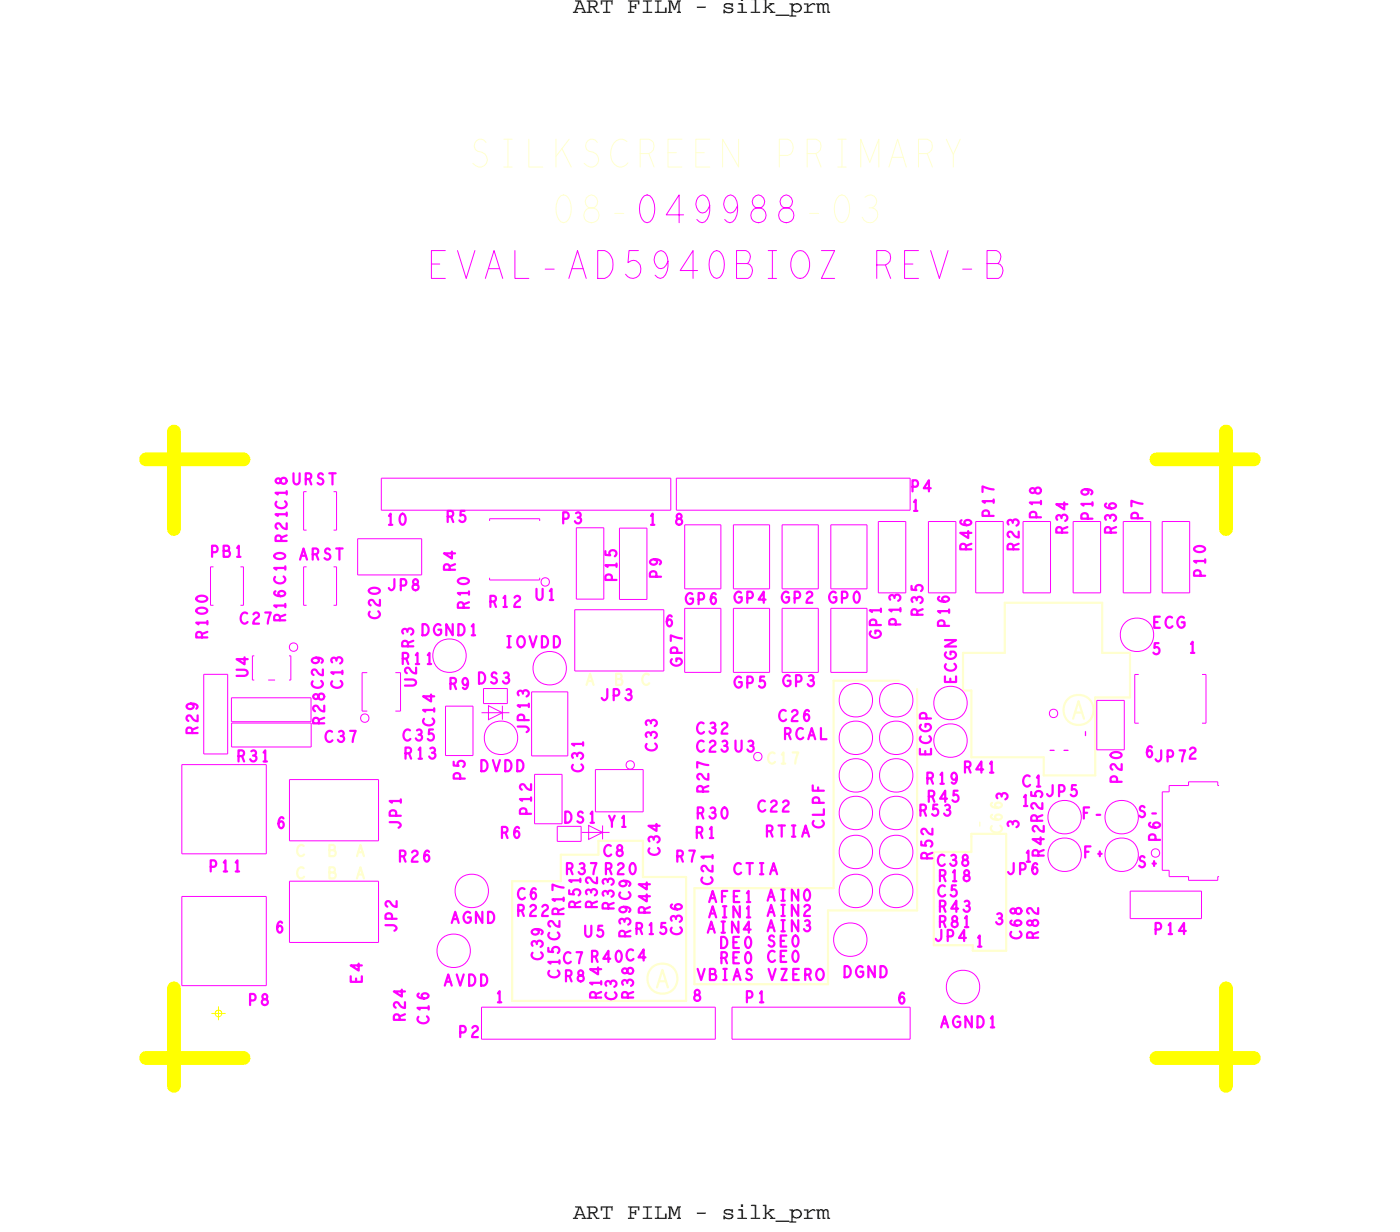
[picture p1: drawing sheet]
<svg xmlns="http://www.w3.org/2000/svg" width="128mm" height="112mm" viewBox="0 0 128 112" stroke-linecap="round" stroke-linejoin="round" font-family="sans-serif">
<defs><g id="words">
<text font-size="2.5" fill="#f0f" x="80" y="25.4">REV-B</text>
<g font-size="2.1">
<text x="52.3" y="1.2">ART FILM - silk_prm</text>
<text x="52.3" y="111.2">ART FILM - silk_prm</text>
</g>
<g font-size="1.6" fill="#ffffcf">
<text x="99" y="64" transform="rotate(-180 99 64)">A</text>
<text x="61" y="88.5" transform="rotate(-180 61 88.5)">A</text>
</g>
<g font-size="1" fill="#f0f">
<text x="59.2" y="47.9">1</text>
<text x="83.2" y="46.6">1</text>
<text x="93" y="50.2" transform="rotate(-90 93 50.2)">R23</text>
<text x="97.4" y="48.7" transform="rotate(-90 97.4 48.7)">R34</text>
<text x="101.9" y="48.7" transform="rotate(-90 101.9 48.7)">R36</text>
<text x="37.7" y="59.1" transform="rotate(-90 37.7 59.1)">R3</text>
<text x="42.8" y="55.6" transform="rotate(-90 42.8 55.6)">R10</text>
<text x="44.6" y="55.4">R12</text>
<text x="82.2" y="57.1" transform="rotate(-90 82.2 57.1)">P13</text>
<text x="84.2" y="56.2" transform="rotate(-90 84.2 56.2)">R35</text>
<text x="108.5" y="59.6">1</text>
<text x="31.2" y="62.8" transform="rotate(-90 31.2 62.8)">C13</text>
<text x="36.6" y="60.6">R11</text>
<text x="21.6" y="69.5">R31</text>
<text x="29.6" y="66.1" transform="rotate(-90 29.6 66.1)">R28 C29</text>
<text x="36.9" y="69.2">R13</text>
<text x="53.2" y="70.4" transform="rotate(-90 53.2 70.4)">C31</text>
<text x="59.9" y="68.5" transform="rotate(-90 59.9 68.5)">C33</text>
<text x="84.5" y="71.5">R19</text>
<text x="87.9" y="70.5">R41</text>
<text x="63.5" y="76.5">R1</text>
<text x="63.6" y="74.7">R30</text>
<text x="69.9" y="76.3">RTIA</text>
<text x="83.9" y="74.4">R53</text>
<text x="91.9" y="73" transform="rotate(-90 91.9 73)">3</text>
<text x="93" y="75.6" transform="rotate(-90 93 75.6)">3</text>
<text x="93.2" y="73.5">1</text>
<text x="98.8" y="74.7">F-</text>
<text x="19.1" y="79.5">P11</text>
<text x="51.4" y="83.5" transform="rotate(-90 51.4 83.5)">R17</text>
<text x="53" y="82.9" transform="rotate(-90 53 82.9)">R51</text>
<text x="54.5" y="82.9" transform="rotate(-90 54.5 82.9)">R32</text>
<text x="56" y="83" transform="rotate(-90 56 83)">R33</text>
<text x="64.7" y="83.7">AIN1</text>
<text x="64.7" y="82.3">AFE1</text>
<text x="85.6" y="80.4">R18</text>
<text x="85.6" y="83.2">R43</text>
<text x="93.5" y="78.6">1</text>
<text x="95.2" y="78.2" transform="rotate(-90 95.2 78.2)">R42 R25</text>
<text x="98.9" y="78.2">F+</text>
<text x="103.8" y="79.1">S+</text>
<text x="51.4" y="87.9">C7 R40</text>
<text x="58" y="85.2">R15</text>
<text x="65.7" y="87.9">RE0</text>
<text x="70" y="85">AIN3</text>
<text x="85.6" y="84.6">R81</text>
<text x="89" y="86.4">1</text>
<text x="90.8" y="84.3">3</text>
<text x="45.2" y="91.4">1</text>
<text x="54.9" y="91.1" transform="rotate(-90 54.9 91.1)">R14</text>
<text x="57.8" y="91.1" transform="rotate(-90 57.8 91.1)">R38</text>
</g>
<g font-size="1" fill="#ffffcf">
<text x="53.5" y="62.5">A</text>
<text x="32.5" y="78.1">A</text>
<text x="32.5" y="80.1">A</text>
</g>
</g></defs>
<!-- layer: Board Outline -->
<path d="M15.9 39.4v8.9zM111.9 39.4v8.9zM13.3 41.9h8.9zM105.5 41.9h8.9zM13.3 96.5h8.9zM15.9 90.2v8.9zM105.5 96.5h8.9zM111.9 90.2v8.9z" fill="none" stroke="#ff0" stroke-width="1.3"/>
<g fill="none" stroke="#ffffcf" stroke-width=".2">
<path d="M87.9 59.6h3.8zM87.9 59.6v3.4zM91.7 55v4.6zM91.7 55h8.9zM100.6 55v4.6zM100.6 59.6h2.5zM103.1 59.6v4zM51.2 78h3.4zM51.2 78v2.4zM54.6 76.7v1.3zM54.6 76.7h4.1zM58.7 76.7v3.3z"/>
<path d="M76.1 62.1v18.9zM76.1 62.1h5.9zM83.7 62.9v20.2zM85.2 77.7v8.5zM85.2 77.7h3.4zM87.9 63h.7zM88.6 69.1h6.6zM88.6 63v6.1zM88.6 76.1v.2zM88.6 76.1h3.2zM88.6 76.3v1.4zM91.8 76.1v10.6z"/>
<path d="M95.2 70.7h4.7zM95.2 69.1v1.6zM99.9 63.6h3.2zM99.9 63.6v7.1zM46.7 80.4h4.5zM46.7 80.4v10.9zM46.7 91.3h15.9zM58.7 80h3.9zM62.6 80v11.3zM63.4 89.8h12.2zM63.4 81v8.8zM63.4 81h12.7z"/>
<path d="M75.6 83.1h8.1zM75.6 83.1v6.7zM85.2 86.2h3.6zM88.8 86.7h3zM88.8 86.2v.5z"/>
<circle cx="98.4" cy="64.8" r="1.38"/>
<circle cx="60.4" cy="89.3" r="1.38"/>
</g>
<!-- layer: Components -->
<g fill="none" stroke="#f0f" stroke-width=".09">
<path d="M19.2 51.7h.3zM19.2 51.7v3.5zM19.2 55.2h.3zM21.9 51.7h.3zM21.9 55.2h.3zM22.2 51.7v3.5zM23 59.8h.2zM23 59.8v2.2zM26.4 59.8h.1zM26.5 58.8l.3-.1 .3 .1 .1 .2-.1 .3-.3 .1-.3-.1-.1-.3zM26.5 59.8v2.2zM27.7 44.9h.3z"/>
<path d="M27.7 44.9v3.5zM27.7 48.4h.3zM27.7 51.7h.3zM27.7 51.7v3.5zM27.7 55.2h.3zM30.4 44.9h.3zM30.4 48.4h.3zM30.4 51.7h.3zM30.4 55.2h.3zM30.7 44.9v3.5zM30.7 51.7v3.5zM32.6 49.1v3.4z"/>
<path d="M32.6 52.5h5.9zM32.6 49.1h5.9zM34.8 43.6h26.4zM34.8 43.6v2.9zM34.8 46.5h26.4zM38.5 49.1v3.4zM44.7 47.3h4.6zM44.7 47.3v.2zM44.7 52.9h4.6zM44.7 52.7v.2zM49.3 47.3v.2zM49.3 52.7v.2z"/>
<path d="M52.5 55.6v5.6zM52.5 55.6h8.1zM52.6 48.1h2.5zM52.6 48.1v6.6zM52.6 54.7h2.5zM55.1 48.1v6.6zM56.5 48.2h2.5zM56.5 48.2v6.5zM56.5 54.7h2.5zM59 48.2v6.5zM60.6 55.6v5.6zM61.2 43.6v2.9z"/>
<path d="M61.7 43.6h21.4zM61.7 43.6v2.9zM61.7 46.5h21.4zM62.5 55.5h3.3zM62.5 55.5v5.8zM62.5 53.7h3.3zM62.5 47.9h3.3zM62.5 47.9v5.8zM65.8 55.5v5.8zM65.8 47.9v5.8zM66.9 55.5h3.3zM66.9 55.5v5.8z"/>
<path d="M66.9 53.7h3.3zM66.9 47.9h3.3zM66.9 47.9v5.8zM70.2 55.5v5.8zM70.2 47.9v5.8zM71.4 55.5h3.3zM71.4 55.5v5.8zM71.4 53.7h3.3zM71.4 47.9h3.3zM71.4 47.9v5.8zM74.7 55.5v5.8zM74.7 47.9v5.8z"/>
<path d="M75.8 55.5h3.3zM75.8 55.5v5.8zM75.8 53.7h3.3zM75.8 47.9h3.3zM75.8 47.9v5.8zM79.1 55.5v5.8zM79.1 47.9v5.8zM80.2 47.6h2.5zM80.2 47.6v6.5zM80.2 54.1h2.5zM82.7 47.6v6.5zM83.1 43.6v2.9z"/>
<path d="M84.7 47.6h2.5zM84.7 47.6v6.5zM84.7 54.1h2.5zM87.2 47.6v6.5zM89 47.6h2.6zM89 47.6v6.5zM89 54.1h2.6zM91.6 47.6v6.5zM93.4 47.6h2.5zM93.4 47.6v6.5zM93.4 54.1h2.5zM95.9 47.6v6.5z"/>
<path d="M97.9 47.6h2.5zM97.9 47.6v6.5zM97.9 54.1h2.5zM100.4 47.6v6.5zM102.5 47.6h2.5zM102.5 47.6v6.5zM102.5 54.1h2.5zM105 47.6v6.5zM106.1 54.1h2.5zM106.1 47.6h2.5zM106.1 47.6v6.5zM108.6 47.6v6.5z"/>
<path d="M16.6 77.9h7.7zM16.6 69.8v8.1zM16.6 69.8h7.7zM18.6 61.5h2.2zM18.6 61.5v7.3zM18.6 68.8h2.2zM20.8 61.5v7.3zM21.1 63.7h7.3zM21.1 63.7v2.1zM21.1 65.8h7.3zM21.1 66h7.3zM21.1 66v2.1z"/>
<path d="M21.1 68.1h7.3zM23 62h.2zM24.3 69.8v8.1zM24.5 62h.6zM26.4 62h.1zM26.4 71.1h8.1zM26.4 71.1v5.6zM26.4 76.7h8.1zM28.4 63.7v2.1zM28.4 66v2.1zM33 64.9h.5zM33 61.4v3.5z"/>
<path d="M33 61.4h.5zM34.5 71.1v5.6zM36.1 64.9h.5zM36.1 61.4h.5zM36.6 61.4v3.5zM40.7 68.9h2.5zM40.7 64.4h2.5zM40.7 64.4v4.5zM43.2 64.4v4.5zM43.9 65h2.6zM44.1 62.8h2.2zM44.1 62.8v1.4z"/>
<path d="M44.1 64.2h2.2zM44.6 64.4l1.2 .6-1.2 .7zM45.8 64.4v1.3zM46.3 62.8v1.4zM48.5 63.1h3.3zM48.5 63.1v5.9zM48.5 69h3.3zM48.8 75.2h2.5zM48.8 70.6h2.5zM48.8 70.6v4.6zM50.9 75.4h2.1zM50.9 75.4v1.4z"/>
<path d="M50.9 76.8h2.1zM51.3 70.6v4.6zM51.8 63.1v5.9zM52.5 61.2h8.1zM53 75.4v1.4zM53.1 75.9h2.5zM53.7 75.3l1.3 .6-1.3 .7zM54.3 74.1h4.4zM54.3 70.2v3.9zM54.3 70.2h4.4zM55 75.3v1.3zM57.2 69.5l.3-.1 .3 .1 .1 .3-.1 .2-.3 .2-.3-.2-.1-.2z"/>
<path d="M58.7 70.2v3.9zM62.5 61.3h3.3zM66.9 61.3h3.3zM68.9 68.8l.3-.2 .2 .2 .1 .2-.1 .3-.2 .1-.3-.1-.1-.3zM71.4 61.3h3.3zM75.8 61.3h3.3zM95.8 68.4h.4zM95.8 68.5h.4zM95.8 68.4h.1M96.2 68.5h.1M97.1 68.4h.4zM97.1 68.5h.4z"/>
<path d="M97.1 68.4h.1M97.5 68.5h.1M99 66.7v.4zM99.1 66.7h.1M99 67.1h.1M99.1 66.7v.4zM100.1 63.9h2.5zM100.1 63.9v4.5zM100.1 68.4h2.5zM102.6 63.9v4.5zM103.6 61.5h.3zM103.6 61.5v4.5z"/>
<path d="M103.6 66h.3zM106.1 72.2h.6zM106.1 72.2v7.2zM106.1 79.4h.6zM106.7 71.7h1.8zM106.7 71.7v.5zM106.7 79.4v.6zM106.7 80h1.8zM108.5 71.3h2.6zM108.5 71.3v.4zM108.5 80v.3zM109.7 61.5h.4z"/>
<path d="M109.7 66h.4zM110.1 61.5v4.5zM111.1 71.7h.1zM111.1 71.3v.4zM111.1 80v.3zM111.1 80h.1zM16.6 89.9h7.7zM16.6 81.8v8.1zM16.6 81.8h7.7zM24.3 81.8v8.1zM26.4 80.4h8.1zM26.4 80.4v5.6z"/>
<path d="M26.4 86h8.1zM34.5 80.4v5.6zM43.9 91.9v2.9zM43.9 94.8h21.4zM43.9 91.9h21.4zM65.3 91.9v2.9zM66.8 91.9v2.9zM66.8 94.8h16.3zM66.8 91.9h16.3zM83.1 91.9v2.9zM103.1 81.3v2.5zM103.1 83.8h6.5z"/>
<path d="M103.1 81.3h6.5zM108.5 80.3h2.6zM109.6 81.3v2.5z"/>
<circle cx="41" cy="59.8" r="1.54"/>
<circle cx="49.8" cy="53.1" r=".38"/>
<circle cx="103.8" cy="57.9" r="1.54"/>
<circle cx="33.3" cy="65.5" r=".38"/>
<circle cx="45.7" cy="67.3" r="1.54"/>
<circle cx="50.2" cy="61" r="1.54"/>
<circle cx="78.1" cy="63.9" r="1.54"/>
<circle cx="78.1" cy="74.2" r="1.54"/>
<circle cx="78.1" cy="77.7" r="1.54"/>
<circle cx="78.1" cy="70.8" r="1.54"/>
<circle cx="78.1" cy="67.3" r="1.54"/>
<circle cx="81.8" cy="74.2" r="1.54"/>
<circle cx="81.8" cy="63.9" r="1.54"/>
<circle cx="81.8" cy="70.8" r="1.54"/>
<circle cx="81.8" cy="77.7" r="1.54"/>
<circle cx="81.8" cy="67.3" r="1.54"/>
<circle cx="86.7" cy="67.6" r="1.54"/>
<circle cx="86.7" cy="64.1" r="1.54"/>
<circle cx="96.1" cy="65.1" r=".38"/>
<circle cx="97.2" cy="78" r="1.54"/>
<circle cx="97.2" cy="74.6" r="1.54"/>
<circle cx="102.4" cy="78" r="1.54"/>
<circle cx="102.4" cy="74.6" r="1.54"/>
<circle cx="105.4" cy="77.8" r=".38"/>
<circle cx="41.4" cy="86.8" r="1.54"/>
<circle cx="43.1" cy="81.3" r="1.54"/>
<circle cx="77.6" cy="85.7" r="1.54"/>
<circle cx="78.1" cy="81.3" r="1.54"/>
<circle cx="81.8" cy="81.3" r="1.54"/>
<circle cx="87.9" cy="90.1" r="1.54"/>
</g>
<path d="M89.4 75.4h.1M89.4 75v.4zM89.4 75h.1" fill="none" stroke="#ffffcf" stroke-width=".09"/>
<!-- layer: Text -->
<g fill="none" stroke="#f0f" stroke-width=".2">
<path d="M17.9 54.5a.65 .65 0 0 1 1 .1 .6 .6 0 0 1-1 0zM17.9 55.6a.65 .65 0 0 1 1 .1 .6 .6 0 0 1-1 0zM18.4 58.2v-.4a.28 .28 0 0 0-.2-.2 .28 .28 0 0 0-.3 .2v.4h1M18.9 56.8h-1l.2 .2M18.9 56.7v.3M18.9 57.6l-.5 .2M19.4 50.4h.3a.32 .32 0 0 0 .2-.3 .32 .32 0 0 0-.2-.3h-.3v1M20.4 50.3h.4a.3 .3 0 0 1 .2 .2 .3 .3 0 0 1-.2 .3h-.4v-1h.4l.1 .2-.1 .3M21.6 50l.2-.2v1M21.6 50.8h.3M22.3 60v.6l-.7-.5h1M22.6 56a.46 .46 0 0 0-.6 .1 .46 .46 0 0 0 0 .6l.3 .2 .3-.2"/>
<path d="M23.1 56a.26 .26 0 0 1 .4-.1 .26 .26 0 0 1 .1 .4 .68 .68 0 0 0-.5 .6h.5M24.2 55.9h.5l-.3 1M25.1 50.6a.65 .65 0 0 1 .9 .1 .6 .6 0 0 1-1 0zM25.1 53.9l-.1 .2a.6 .6 0 0 0 1 0 .31 .31 0 0 0-.3-.2 .31 .31 0 0 0-.3 .3l.2 .2M25.3 43.7a.23 .23 0 0 0 0 .4 .23 .23 0 0 0 .3-.3 .27 .27 0 0 1 .4-.2 .27 .27 0 0 1 0 .5 .27 .27 0 0 1-.4-.2 .23 .23 0 0 0-.1-.2 .23 .23 0 0 0-.2 0zM25.5 56.6v-.3a.28 .28 0 0 0-.2-.2 .28 .28 0 0 0-.3 .2v.3h1M25.7 49.4v-.4a.28 .28 0 0 0-.3-.2 .28 .28 0 0 0-.3 .2v.4h1.1M25.9 52.6a.39 .39 0 0 1 0 .5 .39 .39 0 0 1-.5 .1l-.3-.2-.1-.2 .1-.2M26 45.7a.39 .39 0 0 1 .1 .6 .39 .39 0 0 1-.5 .1l-.4-.2-.1-.3 .1-.1M26 55.2h-1l.2 .2M26 51.8h-1l.2 .2M26 51.7v.3"/>
<path d="M26 55.1v.3M26 56.1l-.5 .2M26.2 46.9h-1.1l.2 .2M26.2 47.7v.6a.85 .85 0 0 1-.7-.5 .26 .26 0 0 0-.4 .1 .26 .26 0 0 0 .2 .3M26.2 45h-1.1l.2 .1M26.2 44.8v.3M26.2 46.8v.3M26.2 48.8l-.5 .2M26.8 43.2v.7a.28 .28 0 0 0 .3 .3 .28 .28 0 0 0 .2-.3v-.7M27.4 51.1l.3-1.1 .3 1.1M27.5 50.7h.4M27.9 43.7h.3a.28 .28 0 0 0 .2-.3 .28 .28 0 0 0-.2-.2h-.3v1"/>
<path d="M28.2 43.7l.2 .5M28.5 50.6h.4a.28 .28 0 0 0 .1-.3 .28 .28 0 0 0-.1-.3h-.4v1.1M28.8 60l.2 .1a.2 .2 0 0 1 0 .3 .29 .29 0 0 1-.4 .1 .29 .29 0 0 1-.1-.4l.5-.1a.34 .34 0 0 1 .4 .4l-.1 .1M28.9 50.6l.1 .5M29.5 43.3a.23 .23 0 0 0-.4 0 .23 .23 0 0 0 .1 .3 .29 .29 0 0 1 .3 .4 .29 .29 0 0 1-.5 .1M30 43.2h.6M30.1 50.2a.23 .23 0 0 0-.4-.1 .23 .23 0 0 0 .1 .4 .29 .29 0 0 1 .3 .4 .29 .29 0 0 1-.5 0M30.3 43.2v1M30.7 50h.6M31 50v1.1M33.7 53.8a.65 .65 0 0 1 1 .1 .6 .6 0 0 1-1 0zM34.5 55.8a.39 .39 0 0 1 .1 .5 .39 .39 0 0 1-.5 .1l-.4-.2v-.2v-.2"/>
<path d="M34.7 54.7v.6a.85 .85 0 0 1-.7-.6 .26 .26 0 0 0-.3 .2 .26 .26 0 0 0 .1 .3M35.5 47.1l.1-.2v1M35.5 47.9h.3M36 52.8v.7l-.1 .2a.22 .22 0 0 1-.2 .1 .22 .22 0 0 1-.2-.2M36.6 53.4h.3a.32 .32 0 0 0 .2-.3 .32 .32 0 0 0-.2-.3h-.3v1M36.6 46.9a.41 .41 0 0 1 .4 .2 .41 .41 0 0 1 0 .4 .28 .28 0 0 1-.3 .4 .28 .28 0 0 1-.2-.4v-.3zM37.2 57.5a.24 .24 0 0 0-.4-.1 .24 .24 0 0 0 0 .4M37.2 59v-.4a.28 .28 0 0 0-.2-.1 .28 .28 0 0 0-.3 .1v.4h1M37.7 53a.23 .23 0 0 0 0 .2 .23 .23 0 0 0 .3 .1 .27 .27 0 0 1 .1 .4 .27 .27 0 0 1-.4 0 .27 .27 0 0 1 .2-.4 .23 .23 0 0 0 .2-.3 .23 .23 0 0 0-.4 0zM37.9 59.8l.2-.2v1M38.6 56.9a.51 .51 0 0 1 .5 .5 .51 .51 0 0 1-.5 .6zM39 59.8l.2-.2v1"/>
<path d="M40.2 57a.45 .45 0 0 0-.6 .2 .45 .45 0 0 0 .1 .6 .31 .31 0 0 0 .3 .2 .31 .31 0 0 0 .3-.2v-.4h-.3M40.9 47.1h.3a.28 .28 0 0 0 .2-.2 .28 .28 0 0 0-.2-.3h-.3v1M41 52v-.3a.28 .28 0 0 0-.2-.2 .28 .28 0 0 0-.3 .2v.3h1M41.2 47.1l.2 .5M41.2 50.3v.7l-.7-.5h1M41.3 56.9v1.1l-.6-1.1v1.1M41.5 51.5l-.5 .2M41.8 52.9a.65 .65 0 0 1 1 .1 .6 .6 0 0 1-1 0zM41.8 56.9a.51 .51 0 0 1 .6 .5 .51 .51 0 0 1-.6 .6zM42.3 55.4v-.3a.28 .28 0 0 0-.3-.2 .28 .28 0 0 0-.2 .2v.3h1M42.4 46.6h-.4v.4a.31 .31 0 0 1 .4 .1 .31 .31 0 0 1-.1 .5 .31 .31 0 0 1-.4-.1M42.8 54.1h-1l.2 .2"/>
<path d="M43.1 57.1l.1-.2v1.1M43.1 58h.3M44.8 54.9h.3a.28 .28 0 0 0 .2-.3 .28 .28 0 0 0-.2-.2h-.3v1M45.9 54.6l.2-.2v1M46.3 59.1h.3M46.3 58h.3M46.5 58v1.1M47 54.5a.26 .26 0 0 1 .3-.1 .26 .26 0 0 1 .1 .4 .68 .68 0 0 0-.5 .6h.6M47.4 58.1a.38 .38 0 0 1 .4 .1 .38 .38 0 0 1 .1 .4 .35 .35 0 0 1-.4 .5 .35 .35 0 0 1-.3-.5zM48.3 58l.3 1.1 .4-1.1M49 53.7v.7a.28 .28 0 0 0 .2 .3 .28 .28 0 0 0 .3-.3v-.7M49.5 58a.51 .51 0 0 1 .5 .5 .51 .51 0 0 1-.5 .6z"/>
<path d="M50.2 53.9l.1-.2v1M50.2 54.7h.3M50.5 58a.51 .51 0 0 1 .6 .5 .51 .51 0 0 1-.6 .6zM51.4 47.3h.3a.32 .32 0 0 0 .2-.3 .32 .32 0 0 0-.2-.3h-.3v1.1M52.6 46.8a.24 .24 0 0 1 .4 0 .24 .24 0 0 1-.2 .4M52.7 47.2a.28 .28 0 0 1 .3 .3 .28 .28 0 0 1-.2 .3 .28 .28 0 0 1-.3-.3M55.2 50.3v.3l.5 .1a.31 .31 0 0 1 .1-.5 .31 .31 0 0 1 .4 .1 .31 .31 0 0 1-.1 .4M55.8 52.9v-.3a.32 .32 0 0 0-.3-.2 .32 .32 0 0 0-.3 .2v.3h1.1M56.3 51.6h-1.1l.2 .1M56.3 51.4v.3M59.4 47.1l.2-.2v1M59.7 51l.2 .1a.2 .2 0 0 1 0 .3 .29 .29 0 0 1-.4 .1 .29 .29 0 0 1-.1-.4l.5-.1a.34 .34 0 0 1 .4 .4l-.1 .1"/>
<path d="M59.9 52.6v-.3a.32 .32 0 0 0-.3-.2 .32 .32 0 0 0-.3 .2v.3h1M61.3 56.3l-.1-.2a.6 .6 0 0 0-.1 1 .31 .31 0 0 0 .2-.3 .31 .31 0 0 0-.3-.3l-.2 .2M61.8 47a.23 .23 0 0 0 0 .2 .23 .23 0 0 0 .2 .1 .27 .27 0 0 1 .2 .5 .27 .27 0 0 1-.5 0 .27 .27 0 0 1 .2-.5 .23 .23 0 0 0 .3-.3 .23 .23 0 0 0-.4 0zM61.8 59.6v-.3a.32 .32 0 0 0-.3-.2 .32 .32 0 0 0-.3 .2v.3h1M62.2 58.2l-1-.2v.5M63.2 54.2a.45 .45 0 0 0-.6 .1 .45 .45 0 0 0 .1 .6 .31 .31 0 0 0 .3 .2 .31 .31 0 0 0 .2-.2v-.3h-.2M63.8 54.7h.3a.32 .32 0 0 0 .2-.3 .32 .32 0 0 0-.2-.3h-.3v1M65.3 54.2l-.1-.1a.6 .6 0 0 0-.1 1 .31 .31 0 0 0 .2-.3 .31 .31 0 0 0-.3-.3l-.1 .2M67.6 54.1a.45 .45 0 0 0-.5 .1 .45 .45 0 0 0 0 .6 .31 .31 0 0 0 .3 .2 .31 .31 0 0 0 .3-.2v-.3h-.3M68.2 54.6h.3a.32 .32 0 0 0 .2-.3 .32 .32 0 0 0-.2-.3h-.3v1M69.9 54.7h-.7l.5-.7v1M71.9 54.1a.45 .45 0 0 0-.5 .1 .45 .45 0 0 0 0 .6 .31 .31 0 0 0 .3 .2 .31 .31 0 0 0 .3-.2v-.3h-.2"/>
<path d="M72.5 54.6h.3a.32 .32 0 0 0 .2-.3 .32 .32 0 0 0-.2-.3h-.3v1M73.6 54.1a.26 .26 0 0 1 .4-.1 .26 .26 0 0 1 .1 .4 .68 .68 0 0 0-.5 .6h.5M76.3 54.1a.45 .45 0 0 0-.6 .1 .45 .45 0 0 0 0 .6 .31 .31 0 0 0 .3 .2 .31 .31 0 0 0 .3-.2v-.3h-.2M76.8 54.6h.3a.32 .32 0 0 0 .2-.3 .32 .32 0 0 0-.2-.3h-.3v1M78.1 54a.41 .41 0 0 1 .4 .2 .41 .41 0 0 1-.1 .4 .28 .28 0 0 1-.2 .4 .28 .28 0 0 1-.3-.4v-.3zM79.5 57.6a.45 .45 0 0 0 .1 .6 .45 .45 0 0 0 .6-.1 .31 .31 0 0 0 .2-.3 .31 .31 0 0 0-.2-.3h-.3v.3M80 57v-.3a.32 .32 0 0 0-.3-.2 .32 .32 0 0 0-.3 .2v.3h1M80.4 55.7h-1l.2 .1M80.4 55.5v.3M81.6 54.4a.24 .24 0 0 0-.3-.1 .24 .24 0 0 0-.1 .4M81.7 57v-.3a.32 .32 0 0 0-.3-.2 .32 .32 0 0 0-.2 .2v.3h1M82.2 55.6h-1l.2 .2"/>
<path d="M83.2 53.5v.3h.4a.31 .31 0 0 1 .1-.4 .31 .31 0 0 1 .4 .1 .31 .31 0 0 1-.1 .4M83.3 44.4h.3a.32 .32 0 0 0 .2-.3 .32 .32 0 0 0-.2-.3h-.3v1M83.4 45.8l.2-.2v1M83.7 54.6a.24 .24 0 0 0-.4-.1 .24 .24 0 0 0 0 .4M83.7 56.1v-.3a.28 .28 0 0 0-.3-.2 .28 .28 0 0 0-.2 .2v.3h1M84.9 44.5h-.6l.5-.7v1M85.7 54.4l-.1 .2a.6 .6 0 0 0 1 0 .31 .31 0 0 0-.3-.2 .31 .31 0 0 0-.3 .3l.2 .2M86.2 57.1v-.3a.32 .32 0 0 0-.3-.2 .32 .32 0 0 0-.3 .2v.3h1M86.2 58.4h1l-1 .6h1M86.3 59.5a.45 .45 0 0 0 .2 .6 .45 .45 0 0 0 .5-.1 .31 .31 0 0 0 .2-.3 .31 .31 0 0 0-.2-.3h-.3v.3M86.6 55.8h-1l.2 .1M86.6 55.6v.3"/>
<path d="M87.7 47.5l-.1 .1a.6 .6 0 0 0 1 .1 .31 .31 0 0 0-.3-.3 .31 .31 0 0 0-.3 .4l.2 .1M88.2 50.1v-.3a.28 .28 0 0 0-.3-.2 .28 .28 0 0 0-.3 .2v.3h1M88.4 48.5v.6l-.8-.5h1M88.6 49.6l-.4 .2M90.3 47.1v-.3a.32 .32 0 0 0-.3-.2 .32 .32 0 0 0-.3 .2v.3h1M90.7 44.7l-1-.3v.5M90.7 45.7h-1l.2 .2M90.7 45.6v.3M92.4 47.6a.24 .24 0 0 0-.3-.1 .24 .24 0 0 0-.1 .4M92.5 50.1v-.3a.28 .28 0 0 0-.3-.2 .28 .28 0 0 0-.3 .2v.3h1.1M93 48.5v.5a.85 .85 0 0 1-.7-.5 .26 .26 0 0 0-.4 .2 .26 .26 0 0 0 .2 .3M94.1 44.6a.23 .23 0 0 0 .1 .4 .23 .23 0 0 0 .3-.3 .27 .27 0 0 1 .4-.2 .27 .27 0 0 1 0 .5 .27 .27 0 0 1-.4-.2 .23 .23 0 0 0-.1-.2 .23 .23 0 0 0-.3 0z"/>
<path d="M94.6 47.2v-.3a.32 .32 0 0 0-.3-.2 .32 .32 0 0 0-.3 .2v.3h1M95 45.8h-1l.2 .2M95 45.7v.3M96.9 47.2a.24 .24 0 0 0-.4-.2 .24 .24 0 0 0 0 .4M96.9 48.6v-.3a.28 .28 0 0 0-.2-.2 .28 .28 0 0 0-.3 .2v.3h1M97.1 45.8v.7l-.7-.5h1M99.1 44.6l.1 .1a.2 .2 0 0 1 .1 .3 .29 .29 0 0 1-.5 .1 .29 .29 0 0 1 0-.4l.5-.1a.34 .34 0 0 1 .4 .4l-.1 .1M99.3 47.3v-.3a.32 .32 0 0 0-.3-.2 .32 .32 0 0 0-.3 .2v.3h1M99.7 46h-1l.2 .1M99.7 45.8v.3M101 45.9l-.2 .2a.6 .6 0 0 0 1.1 0 .31 .31 0 0 0-.4-.2 .31 .31 0 0 0-.3 .3l.2 .2M101.3 47.2a.24 .24 0 0 0-.4-.2 .24 .24 0 0 0 0 .4"/>
<path d="M101.4 48.6v-.3a.28 .28 0 0 0-.3-.2 .28 .28 0 0 0-.3 .2v.3h1.1M103.8 47.3v-.3a.32 .32 0 0 0-.3-.2 .32 .32 0 0 0-.2 .2v.3h1M104.3 46l-1-.3v.5M105.3 56.8h.3M105.7 58.7h-.3l-.1 .4a.31 .31 0 0 1 .5 .1 .31 .31 0 0 1-.1 .4 .31 .31 0 0 1-.4-.1M105.8 56.3h-.5v1h.5M107 56.3a.46 .46 0 0 0-.6 .2 .46 .46 0 0 0 0 .6l.3 .2 .3-.2M108 56.4a.45 .45 0 0 0-.5 .1 .45 .45 0 0 0 0 .6 .31 .31 0 0 0 .3 .2 .31 .31 0 0 0 .3-.2v-.3h-.3M108.7 58.8l.1-.3v1.1M109 50a.65 .65 0 0 1 1 .1 .6 .6 0 0 1-1 0zM109.6 52.5v-.3a.32 .32 0 0 0-.3-.2 .32 .32 0 0 0-.3 .2v.3h1M110 51.2h-1l.2 .1"/>
<path d="M110 51v.3M17.4 64.2l.2 .1a.2 .2 0 0 1 0 .3 .29 .29 0 0 1-.4 .1 .29 .29 0 0 1-.1-.4l.5-.1a.34 .34 0 0 1 .4 .4l-.1 .1M17.5 66.9v-.3a.28 .28 0 0 0-.2-.2 .28 .28 0 0 0-.3 .2v.3h1M18 65.3v.5a.85 .85 0 0 1-.7-.5 .26 .26 0 0 0-.3 .2 .26 .26 0 0 0 .2 .3M18 66.4l-.5 .2M19.2 79.1h.3a.32 .32 0 0 0 .2-.3 .32 .32 0 0 0-.2-.3h-.3v1M20.4 78.7l.2-.2v1M21.5 78.7l.2-.2v1M21.6 61.1h.7a.28 .28 0 0 1 .3 .3 .28 .28 0 0 1-.3 .3h-.7M21.8 69h.3a.28 .28 0 0 0 .2-.3 .28 .28 0 0 0-.2-.2h-.3v1M22.9 68.5a.24 .24 0 0 1 .4 .1 .24 .24 0 0 1-.1 .3M24.1 68.7l.1-.2v1"/>
<path d="M25.9 74.7l-.2-.2a.6 .6 0 0 0 0 1.1 .31 .31 0 0 0 .2-.4 .31 .31 0 0 0-.3-.2l-.2 .1M29.3 62.1a.39 .39 0 0 1 .1 .5 .39 .39 0 0 1-.5 .1l-.4-.2-.1-.2 .1-.1M29.5 61.1v.5a.85 .85 0 0 1-.7-.5 .26 .26 0 0 0-.4 .2 .26 .26 0 0 0 .2 .3M30.3 66.8a.46 .46 0 0 0-.6 .1 .46 .46 0 0 0 .1 .6l.2 .2 .3-.2M30.7 60.2a.24 .24 0 0 0-.4-.2 .24 .24 0 0 0 0 .4M30.9 66.8a.24 .24 0 0 1 .4 0 .24 .24 0 0 1-.1 .3M31.1 62.1a.39 .39 0 0 1 0 .5 .39 .39 0 0 1-.5 .1l-.3-.2-.1-.2 .1-.1M31.1 67.1a.28 .28 0 0 1 .3 .3 .28 .28 0 0 1-.2 .3 .28 .28 0 0 1-.4-.2M31.2 61.3h-1l.2 .2M32 66.7h.5l-.3 1M35.6 75h.6l.3 .1a.22 .22 0 0 1 .1 .2 .22 .22 0 0 1-.2 .2M36.2 74.4v-.3a.32 .32 0 0 0-.3-.2 .32 .32 0 0 0-.3 .2v.3h1"/>
<path d="M36.5 78.1h.3a.28 .28 0 0 0 .2-.2 .28 .28 0 0 0-.2-.3h-.3v1M36.6 73.1h-1l.2 .1M36.6 72.9v.3M36.8 60.1h.3a.28 .28 0 0 0 .2-.3 .28 .28 0 0 0-.2-.2h-.3v1M36.8 78.1l.2 .5M37 62h.7a.28 .28 0 0 1 .3 .3 .28 .28 0 0 1-.3 .2h-.7M37 68.7h.3a.28 .28 0 0 0 .2-.2 .28 .28 0 0 0-.2-.3h-.3v1M37.4 66.6a.46 .46 0 0 0-.5 .2 .46 .46 0 0 0 0 .6l.2 .2 .4-.2M37.6 77.8a.26 .26 0 0 1 .4-.2 .26 .26 0 0 1 0 .4 .68 .68 0 0 0-.4 .6h.5M37.9 60.6h.4M38 60.9v.5a.85 .85 0 0 1-.7-.5 .26 .26 0 0 0-.3 .2 .26 .26 0 0 0 .1 .3M38 66.6a.24 .24 0 0 1 .4 .1 .24 .24 0 0 1-.1 .3"/>
<path d="M38.2 67a.28 .28 0 0 1 .3 .3 .28 .28 0 0 1-.2 .3 .28 .28 0 0 1-.4-.2M38.2 68.4l.2-.2v1M39.2 77.7l-.2-.1a.6 .6 0 0 0 0 1 .31 .31 0 0 0 .2-.3 .31 .31 0 0 0-.3-.3l-.2 .2M39.3 68.3a.24 .24 0 0 1 .4 0 .24 .24 0 0 1-.2 .4M39.3 63.4v.6l-.7-.5h1M39.5 65.5a.39 .39 0 0 1 0 .6 .39 .39 0 0 1-.5 .1l-.3-.2-.1-.3 .1-.1M39.5 66.5h-.3l-.1 .5a.31 .31 0 0 1 .5 .1 .31 .31 0 0 1-.1 .4 .31 .31 0 0 1-.5-.1M39.6 64.8h-1l.2 .1M39.6 64.6v.3M41.1 62.4h.3a.28 .28 0 0 0 .2-.3 .28 .28 0 0 0-.2-.3h-.3v1.1M41.4 69.5v.3l.4 .1a.31 .31 0 0 1 .1-.4 .31 .31 0 0 1 .5 0 .31 .31 0 0 1-.1 .5M41.4 62.4l.2 .5"/>
<path d="M42 71v-.3a.32 .32 0 0 0-.3-.2 .32 .32 0 0 0-.3 .2v.3h1M42.7 62.2l-.1 .2a.2 .2 0 0 1-.3 0 .29 .29 0 0 1-.1-.4 .29 .29 0 0 1 .4 0l.1 .4a.34 .34 0 0 1-.4 .4l-.1-.1M43.7 61.3a.51 .51 0 0 1 .6 .5 .51 .51 0 0 1-.6 .6zM43.9 69.3a.51 .51 0 0 1 .6 .5 .51 .51 0 0 1-.6 .6zM45 69.3l.3 1.1 .3-1.1M45.3 61.5a.23 .23 0 0 0-.4-.1 .23 .23 0 0 0 .1 .4 .29 .29 0 0 1 .3 .4 .29 .29 0 0 1-.5 0M45.8 76h.3a.28 .28 0 0 0 .2-.3 .28 .28 0 0 0-.2-.3h-.3v1.1M46 61.4a.24 .24 0 0 1 .4 0 .24 .24 0 0 1-.1 .4M46.1 69.3a.51 .51 0 0 1 .6 .5 .51 .51 0 0 1-.6 .6zM46.1 76l.2 .5M46.2 61.8a.28 .28 0 0 1 .3 .3 .28 .28 0 0 1-.3 .3 .28 .28 0 0 1-.3-.2M47.2 69.3a.51 .51 0 0 1 .6 .5 .51 .51 0 0 1-.6 .6z"/>
<path d="M47.2 66.3h.7l.3 .1a.22 .22 0 0 1 .1 .2 .22 .22 0 0 1-.2 .2M47.4 75.6l-.2-.2a.6 .6 0 0 0 0 1.1 .31 .31 0 0 0 .2-.4 .31 .31 0 0 0-.3-.3l-.2 .2M47.7 63.2a.24 .24 0 0 0-.4-.2 .24 .24 0 0 0 0 .4M47.7 63.3a.28 .28 0 0 1 .3-.3 .28 .28 0 0 1 .3 .2 .28 .28 0 0 1-.2 .3M47.8 65.7v-.3a.32 .32 0 0 0-.3-.2 .32 .32 0 0 0-.3 .2v.3h1.1M48 74.2v-.3a.32 .32 0 0 0-.3-.2 .32 .32 0 0 0-.3 .2v.3h1.1M48.3 64.4h-1.1l.2 .1M48.3 64.2v.3M48.5 71.5v.6a.85 .85 0 0 1-.7-.5 .26 .26 0 0 0-.4 .1 .26 .26 0 0 0 .2 .3M48.5 72.9h-1.1l.2 .2M48.5 72.7v.4M51.6 74a.51 .51 0 0 1 .5 .5 .51 .51 0 0 1-.5 .6z"/>
<path d="M51.7 79.3h.4a.28 .28 0 0 0 .1-.3 .28 .28 0 0 0-.1-.3h-.4v1.1M52.1 79.3l.1 .5M52.7 68.9a.24 .24 0 0 0-.4-.1 .24 .24 0 0 0 0 .3M52.9 78.8a.24 .24 0 0 1 .4 0 .24 .24 0 0 1-.1 .4M53.1 69.7a.39 .39 0 0 1 0 .6 .39 .39 0 0 1-.5 .1l-.4-.2v-.3l.1-.1M53.1 79.2a.28 .28 0 0 1 .3 .3 .28 .28 0 0 1-.3 .3 .28 .28 0 0 1-.3-.2M53.2 74.2a.23 .23 0 0 0-.4-.1 .23 .23 0 0 0 .1 .4 .29 .29 0 0 1 .3 .4 .29 .29 0 0 1-.5 0M53.2 67.9h-1l.2 .1M53.9 74.2l.2-.2v1.1M53.9 75.1h.3M53.9 78.7h.5l-.2 1.1M55.3 79.3h.3a.28 .28 0 0 0 .2-.3 .28 .28 0 0 0-.2-.3h-.3v1.1"/>
<path d="M55.4 62.9v.6l-.1 .3a.22 .22 0 0 1-.2 .1 .22 .22 0 0 1-.2-.2M55.6 74.4l.2 .6v.4M55.6 79.3l.2 .5M55.7 77.2a.46 .46 0 0 0-.5 .1 .46 .46 0 0 0 0 .6l.3 .2 .3-.1M56 63.5h.3a.32 .32 0 0 0 .2-.3 .32 .32 0 0 0-.2-.3h-.3v1M56.1 74.4l-.3 .6M56.4 77.2a.23 .23 0 0 0 0 .3 .23 .23 0 0 0 .2 .1 .27 .27 0 0 1 .2 .4 .27 .27 0 0 1-.5 0 .27 .27 0 0 1 .2-.4 .23 .23 0 0 0 .3-.3 .23 .23 0 0 0-.4-.1zM56.4 78.9a.26 .26 0 0 1 .4-.1 .26 .26 0 0 1 0 .3 .68 .68 0 0 0-.4 .7h.5M56.8 74.6l.1-.2v1M56.8 75.4h.3M57.2 62.9a.24 .24 0 0 1 .4 .1 .24 .24 0 0 1-.2 .3M57.3 63.3a.28 .28 0 0 1 .3 .3 .28 .28 0 0 1-.2 .3 .28 .28 0 0 1-.3-.2"/>
<path d="M57.6 78.8a.41 .41 0 0 1 .4 .2 .41 .41 0 0 1 0 .4 .28 .28 0 0 1-.3 .4 .28 .28 0 0 1-.2-.4v-.3zM59.4 65.9a.24 .24 0 0 0-.4-.1 .24 .24 0 0 0 0 .3M59.4 67a.24 .24 0 0 0-.4-.2 .24 .24 0 0 0 0 .4M59.7 76.5a.24 .24 0 0 0-.4-.1 .24 .24 0 0 0 0 .4M59.7 76.6a.28 .28 0 0 1 .2-.3 .28 .28 0 0 1 .3 .2 .28 .28 0 0 1-.2 .4M59.8 67.8a.39 .39 0 0 1 .1 .6 .39 .39 0 0 1-.6 .1l-.3-.3-.1-.2 .1-.1M59.9 75.2v.6l-.7-.5h1M60 77.4a.39 .39 0 0 1 .1 .5 .39 .39 0 0 1-.5 .1l-.4-.2v-.2l.1-.2M61.3 60.1a.45 .45 0 0 0 .1 .6 .45 .45 0 0 0 .6 0 .31 .31 0 0 0 .2-.3 .31 .31 0 0 0-.2-.3h-.3v.2M61.8 78.1h.3a.28 .28 0 0 0 .2-.2 .28 .28 0 0 0-.2-.3h-.3v1M62.1 78.1l.2 .5M62.9 77.6h.5l-.3 1"/>
<path d="M63.6 76h.3a.28 .28 0 0 0 .2-.3 .28 .28 0 0 0-.2-.3h-.3v1.1M63.7 74.2h.3a.28 .28 0 0 0 .2-.3 .28 .28 0 0 0-.2-.2h-.3v1M64.2 72.2v-.3a.28 .28 0 0 0-.3-.2 .28 .28 0 0 0-.3 .2v.3h1M64.2 66a.46 .46 0 0 0-.6 .1 .46 .46 0 0 0 .1 .6l.2 .2 .3-.1M64.2 67.6a.46 .46 0 0 0-.6 .2 .46 .46 0 0 0 .1 .6l.2 .2 .3-.2M64.6 69.8l-1-.3v.5M64.6 70.6v.5a.85 .85 0 0 1-.7-.5 .26 .26 0 0 0-.3 .2 .26 .26 0 0 0 .2 .3M64.6 71.7l-.4 .2M64.8 67.7a.26 .26 0 0 1 .3-.1 .26 .26 0 0 1 .1 .4 .68 .68 0 0 0-.4 .6h.5M64.8 75.6l.1-.2v1.1M64.8 66a.24 .24 0 0 1 .4 0 .24 .24 0 0 1-.1 .4M64.8 73.7a.24 .24 0 0 1 .4 .1 .24 .24 0 0 1-.1 .3"/>
<path d="M65 66.4a.28 .28 0 0 1 .3 .2 .28 .28 0 0 1-.2 .4 .28 .28 0 0 1-.4-.3M65 78.2h-1l.2 .1M65 79v.5a.85 .85 0 0 1-.7-.5 .26 .26 0 0 0-.3 .2 .26 .26 0 0 0 .2 .3M65 78v.3M65.9 66.1a.26 .26 0 0 1 .3-.2 .26 .26 0 0 1 .1 .4 .68 .68 0 0 0-.5 .6h.6M65.9 67.6a.24 .24 0 0 1 .4 .1 .24 .24 0 0 1-.1 .3M66 73.7a.41 .41 0 0 1 .4 .2 .41 .41 0 0 1 0 .4 .28 .28 0 0 1-.3 .4 .28 .28 0 0 1-.3-.4v-.3zM66.1 68a.28 .28 0 0 1 .3 .3 .28 .28 0 0 1-.2 .3 .28 .28 0 0 1-.4-.2M67.1 67.6v.7a.28 .28 0 0 0 .3 .3 .28 .28 0 0 0 .3-.3v-.7M67.6 78.8a.46 .46 0 0 0-.6 .2 .46 .46 0 0 0 .1 .6l.2 .2 .3-.2M67.6 61.8a.45 .45 0 0 0-.5 .2 .45 .45 0 0 0 0 .5 .31 .31 0 0 0 .3 .2 .31 .31 0 0 0 .3-.2v-.3h-.3M68.1 78.7h.6"/>
<path d="M68.2 62.3h.3a.32 .32 0 0 0 .2-.3 .32 .32 0 0 0-.2-.3h-.3v1M68.3 67.6a.24 .24 0 0 1 .4 .1 .24 .24 0 0 1-.1 .3M68.4 78.7v1.1M68.5 68a.28 .28 0 0 1 .3 .3 .28 .28 0 0 1-.3 .3 .28 .28 0 0 1-.3-.2M69.4 79.8h.3M69.4 78.7h.3M69.5 78.7v1.1M69.7 61.7h-.3v.5a.31 .31 0 0 1 .4 .1 .31 .31 0 0 1-.1 .4 .31 .31 0 0 1-.4-.1M69.8 73.1a.46 .46 0 0 0-.6 .2 .46 .46 0 0 0 .1 .5l.2 .2 .3-.1M70 75.8h.3a.28 .28 0 0 0 .2-.2 .28 .28 0 0 0-.2-.3h-.3v1M70.3 79.8l.3-1.1 .3 1.1M70.4 73.2a.26 .26 0 0 1 .3-.2 .26 .26 0 0 1 .1 .4 .68 .68 0 0 0-.5 .6h.6"/>
<path d="M70.4 79.4h.4M71 75.3h.6M71.3 75.3v1M71.5 73.2a.26 .26 0 0 1 .3-.2 .26 .26 0 0 1 .1 .4 .68 .68 0 0 0-.5 .6h.6M71.6 66.9h.4a.28 .28 0 0 0 .1-.2 .28 .28 0 0 0-.1-.3h-.4v1M71.7 64.9a.46 .46 0 0 0-.6 .1 .46 .46 0 0 0 .1 .6l.2 .2 .3-.2M72 66.9l.1 .5M72.1 61.7a.45 .45 0 0 0-.6 .1 .45 .45 0 0 0 .1 .6 .31 .31 0 0 0 .2 .2 .31 .31 0 0 0 .3-.2v-.3h-.2M72.3 64.9a.26 .26 0 0 1 .3-.1 .26 .26 0 0 1 .1 .4 .68 .68 0 0 0-.4 .6h.5M72.3 75.3h.3M72.4 75.3v1M72.6 62.2h.3a.32 .32 0 0 0 .3-.3 .32 .32 0 0 0-.3-.3h-.3v1"/>
<path d="M73.2 76.3l.3-1 .3 1M73.3 66.5a.46 .46 0 0 0-.6 .2 .46 .46 0 0 0 0 .5l.3 .2 .3-.1M73.8 67.4l.3-1 .3 1M73.8 61.7a.24 .24 0 0 1 .4 0 .24 .24 0 0 1-.1 .4M73.8 64.9l-.1-.1a.6 .6 0 0 0-.1 1 .31 .31 0 0 0 .2-.4 .31 .31 0 0 0-.3-.2l-.1 .2M73.9 67.1h.4M74 62.1a.28 .28 0 0 1 .3 .2 .28 .28 0 0 1-.3 .3 .28 .28 0 0 1-.3-.2M74.2 71.7v.4h1M74.7 71.8v.3M74.8 73.2v-.3a.32 .32 0 0 0-.3-.2 .32 .32 0 0 0-.3 .2v.3h1M74.9 66.4v1h.5M75 74.9a.39 .39 0 0 1 .1 .5 .39 .39 0 0 1-.5 .1l-.4-.2v-.2l.1-.2"/>
<path d="M75.2 73.8v.5h-1M83.9 68.3v.5h1.1v-.5M84 73.9h.3a.28 .28 0 0 0 .2-.2 .28 .28 0 0 0-.2-.3h-.3v1M84 66.1a.45 .45 0 0 0 .2 .6 .45 .45 0 0 0 .6-.1 .31 .31 0 0 0 .2-.3 .31 .31 0 0 0-.2-.2h-.3v.2M84.1 76.8v.3l.4 .1a.31 .31 0 0 1 .1-.5 .31 .31 0 0 1 .4 .1 .31 .31 0 0 1-.1 .4M84.4 68.5v.3M84.5 65.5v-.3a.32 .32 0 0 0-.3-.2 .32 .32 0 0 0-.3 .2v.3h1.1M84.6 78.3v-.3a.28 .28 0 0 0-.3-.2 .28 .28 0 0 0-.2 .2v.3h1M84.6 71h.4a.28 .28 0 0 0 .1-.3 .28 .28 0 0 0-.1-.2h-.4v1M84.8 72.7h.3a.28 .28 0 0 0 .2-.3 .28 .28 0 0 0-.2-.3h-.3v1.1M84.8 67.2a.39 .39 0 0 1 .1 .5 .39 .39 0 0 1-.5 .1l-.4-.2-.1-.2 .1-.2M85.1 72.7l.2 .5"/>
<path d="M85.1 75.6v.5a.85 .85 0 0 1-.7-.5 .26 .26 0 0 0-.3 .2 .26 .26 0 0 0 .1 .3M85.1 77.8l-.5 .2M85.5 73.4h-.3v.4a.31 .31 0 0 1 .4 .1 .31 .31 0 0 1-.1 .5 .31 .31 0 0 1-.4-.1M85.8 79.9h.3a.28 .28 0 0 0 .2-.3 .28 .28 0 0 0-.2-.2h-.3v1M85.8 70.7l.2-.2v1M86.2 78.1a.46 .46 0 0 0-.6 .1 .46 .46 0 0 0 0 .6l.3 .2 .3-.2M86.2 61.7v.5h1v-.5M86.3 73.5a.24 .24 0 0 1 .3 0 .24 .24 0 0 1-.1 .4M86.4 72.9h-.6l.5-.8v1.1M86.7 61.9v.3M86.8 78.1a.24 .24 0 0 1 .4 0 .24 .24 0 0 1-.1 .4M87 78.5a.28 .28 0 0 1 .3 .2 .28 .28 0 0 1-.3 .3 .28 .28 0 0 1-.3-.2"/>
<path d="M87 79.6l.1-.2v1M87.1 60.6a.39 .39 0 0 1 .1 .5 .39 .39 0 0 1-.6 .1l-.3-.2-.1-.2 .1-.2M87.3 70.9l-.1 .1a.2 .2 0 0 1-.3 .1 .29 .29 0 0 1-.1-.4 .29 .29 0 0 1 .4-.1l.1 .5a.34 .34 0 0 1-.4 .4v-.1M87.4 72.1h-.4v.5a.31 .31 0 0 1 .4 .1 .31 .31 0 0 1-.1 .4 .31 .31 0 0 1-.4-.1M87.9 78.1a.23 .23 0 0 0 0 .3 .23 .23 0 0 0 .3 .1 .27 .27 0 0 1 .1 .4 .27 .27 0 0 1-.4 0 .27 .27 0 0 1 .1-.4 .23 .23 0 0 0 .3-.3 .23 .23 0 0 0-.4-.1zM88 79.5a.23 .23 0 0 0 0 .3 .23 .23 0 0 0 .3 0 .27 .27 0 0 1 .1 .5 .27 .27 0 0 1-.4 0 .27 .27 0 0 1 .2-.5 .23 .23 0 0 0 .2-.3 .23 .23 0 0 0-.4 0zM88.1 70h.3a.28 .28 0 0 0 .2-.3 .28 .28 0 0 0-.2-.2h-.3v1M89.7 70.2h-.6l.5-.7v1M90.3 69.7l.2-.2v1M91.4 72.6a.24 .24 0 0 0-.4-.2 .24 .24 0 0 0 0 .4M92.4 75.1a.24 .24 0 0 0-.3-.1 .24 .24 0 0 0-.1 .4M92.5 78.7v.7l-.1 .3a.22 .22 0 0 1-.2 0 .22 .22 0 0 1-.2-.1"/>
<path d="M93.1 79.3h.3a.32 .32 0 0 0 .2-.3 .32 .32 0 0 0-.2-.3h-.3v1.1M93.4 72.7l.2-.2v1M93.7 77.8l.2-.2v1M94 70.8a.46 .46 0 0 0-.6 .2 .46 .46 0 0 0 0 .6l.3 .2 .3-.2M94.1 72.3v.3h.4a.31 .31 0 0 1 .1-.4 .31 .31 0 0 1 .5 .1 .31 .31 0 0 1-.1 .4M94.6 70.9l.2-.2v1.1M94.6 71.8h.3M94.6 74.9v-.3a.28 .28 0 0 0-.2-.2 .28 .28 0 0 0-.3 .2v.3h1M94.7 78.9l-.2-.2a.6 .6 0 0 0-.1 1.1 .31 .31 0 0 0 .3-.4 .31 .31 0 0 0-.3-.3l-.2 .2M95.1 73.3v.5a.85 .85 0 0 1-.7-.5 .26 .26 0 0 0-.3 .2 .26 .26 0 0 0 .2 .3M96.1 71.6v.7l-.1 .2a.22 .22 0 0 1-.3 .1 .22 .22 0 0 1-.1-.2M96.6 72.2h.4a.32 .32 0 0 0 .2-.3 .32 .32 0 0 0-.2-.3h-.4v1"/>
<path d="M98.2 71.6h-.4v.5a.31 .31 0 0 1 .4 .1 .31 .31 0 0 1-.1 .4 .31 .31 0 0 1-.4-.1M99.4 73.7h-.5v1M99.5 77.2h-.5v1M101.4 68.8a.65 .65 0 0 1 1 .1 .6 .6 0 0 1-1.1 0zM101.9 71.3v-.3a.32 .32 0 0 0-.3-.2 .32 .32 0 0 0-.3 .2v.3h1.1M102.4 69.7v.5a.85 .85 0 0 1-.7-.5 .26 .26 0 0 0-.4 .2 .26 .26 0 0 0 .2 .3M104.4 73.7a.23 .23 0 0 0-.3-.1 .23 .23 0 0 0 0 .4 .29 .29 0 0 1 .4 .4 .29 .29 0 0 1-.5 0M104.4 78.2a.23 .23 0 0 0-.3 0 .23 .23 0 0 0 0 .3 .29 .29 0 0 1 .4 .4 .29 .29 0 0 1-.5 .1M105 75.1l-.1 .1a.6 .6 0 0 0 1 .1 .31 .31 0 0 0-.4-.3 .31 .31 0 0 0-.2 .3l.1 .2M105.1 68.2l-.1-.1a.6 .6 0 0 0-.1 1 .31 .31 0 0 0 .2-.4 .31 .31 0 0 0-.3-.2l-.1 .2M105.2 74.2h.3M105.4 76.6v-.3a.32 .32 0 0 0-.2-.2 .32 .32 0 0 0-.3 .2v.3h1"/>
<path d="M106 68.5v.6l-.1 .3a.22 .22 0 0 1-.3 .1 .22 .22 0 0 1-.1-.2M106.6 69h.3a.32 .32 0 0 0 .2-.3 .32 .32 0 0 0-.2-.2h-.3v1M107.6 68.5h.6l-.3 1M108.6 68.4a.26 .26 0 0 1 .4-.2 .26 .26 0 0 1 0 .4 .68 .68 0 0 0-.4 .6h.5M22.8 91.3h.3a.32 .32 0 0 0 .2-.3 .32 .32 0 0 0-.2-.3h-.3v1M24 90.8a.23 .23 0 0 0 0 .3 .23 .23 0 0 0 .2 .1 .27 .27 0 0 1 .2 .4 .27 .27 0 0 1-.5 0 .27 .27 0 0 1 .2-.4 .23 .23 0 0 0 .3-.3 .23 .23 0 0 0-.4-.1zM25.7 84.2l-.1-.1a.6 .6 0 0 0-.1 1 .31 .31 0 0 0 .3-.4 .31 .31 0 0 0-.3-.2l-.2 .2M32 89.1v.5h1v-.5M32.5 89.3v.3M32.7 87.9v.6l-.7-.4h1M35.2 84.4h.7l.2 .1a.22 .22 0 0 1 .1 .2 .22 .22 0 0 1-.2 .2M35.8 83.8v-.3a.32 .32 0 0 0-.3-.2 .32 .32 0 0 0-.3 .2v.3h1"/>
<path d="M36.2 82.2v.5a.85 .85 0 0 1-.7-.5 .26 .26 0 0 0-.3 .2 .26 .26 0 0 0 .1 .3M36.5 93v-.3a.28 .28 0 0 0-.3-.2 .28 .28 0 0 0-.3 .2v.3h1.1M36.7 90.3v.6l-.8-.5h1.1M37 91.4v.6a.85 .85 0 0 1-.7-.6 .26 .26 0 0 0-.4 .2 .26 .26 0 0 0 .2 .3M37 92.5l-.5 .2M38.2 90.6l-.1 .2a.6 .6 0 0 0 1 0 .31 .31 0 0 0-.3-.2 .31 .31 0 0 0-.3 .3l.2 .2M39 92.7a.39 .39 0 0 1 0 .5 .39 .39 0 0 1-.5 .1l-.3-.2-.1-.2 .1-.1M39.1 91.9h-1l.2 .2M39.1 91.8v.3M40.6 89.9l.3-1 .3 1M40.7 89.6h.4M41.2 84.2l.3-1 .4 1"/>
<path d="M41.3 83.8h.4M41.7 88.9l.3 1 .3-1M42 94.2h.3a.32 .32 0 0 0 .2-.3 .32 .32 0 0 0-.2-.3h-.3v1M42.8 88.9a.51 .51 0 0 1 .6 .5 .51 .51 0 0 1-.6 .5zM42.9 83.3a.45 .45 0 0 0-.6 .1 .45 .45 0 0 0 .1 .6 .31 .31 0 0 0 .3 .2 .31 .31 0 0 0 .3-.2v-.3h-.3M43.1 93.8a.26 .26 0 0 1 .4-.2 .26 .26 0 0 1 0 .4 .68 .68 0 0 0-.4 .6h.5M43.9 88.9a.51 .51 0 0 1 .6 .5 .51 .51 0 0 1-.6 .5zM44 83.2v1l-.6-1v1M44.5 83.2a.51 .51 0 0 1 .6 .5 .51 .51 0 0 1-.6 .5zM45.4 90.6l.2-.2v1M47.3 83.1h.3a.28 .28 0 0 0 .2-.3 .28 .28 0 0 0-.2-.3h-.3v1.1M47.6 83.1l.2 .5"/>
<path d="M47.9 81.1a.46 .46 0 0 0-.6 .2 .46 .46 0 0 0 0 .5l.3 .2 .3-.1M48.4 82.7a.26 .26 0 0 1 .4-.1 .26 .26 0 0 1 0 .4 .68 .68 0 0 0-.4 .6h.5M48.9 81.1l-.2-.1a.6 .6 0 0 0 0 1 .31 .31 0 0 0 .2-.3 .31 .31 0 0 0-.3-.3l-.2 .2M48.9 84.8h.2a.2 .2 0 0 1 0 .4 .29 .29 0 0 1-.4 .1 .29 .29 0 0 1-.1-.5h.5a.34 .34 0 0 1 .4 .3l-.1 .1M49 86a.24 .24 0 0 0-.4-.1 .24 .24 0 0 0 0 .4M49 86.1a.28 .28 0 0 1 .2-.3 .28 .28 0 0 1 .4 .3 .28 .28 0 0 1-.3 .3M49.4 86.9a.39 .39 0 0 1 0 .5 .39 .39 0 0 1-.5 .1l-.3-.2-.1-.2 .1-.2M49.5 82.7a.26 .26 0 0 1 .4-.1 .26 .26 0 0 1 0 .4 .68 .68 0 0 0-.4 .6h.5M50 86.5v.3l.5 .1a.31 .31 0 0 1 .1-.5 .31 .31 0 0 1 .4 .1 .31 .31 0 0 1-.1 .4M50.9 85.1a.39 .39 0 0 1 .1 .5 .39 .39 0 0 1-.6 .1l-.3-.2-.1-.2 .1-.2M50.9 88.5a.39 .39 0 0 1 .1 .6 .39 .39 0 0 1-.6 .1l-.3-.2-.1-.3 .1-.1M50.9 83.4v-.3a.28 .28 0 0 0-.2-.2 .28 .28 0 0 0-.3 .2v.3h1"/>
<path d="M51.1 84v.6a.85 .85 0 0 1-.7-.6 .26 .26 0 0 0-.4 .2 .26 .26 0 0 0 .2 .3M51.1 87.8h-1.1l.2 .1M51.1 87.6v.3M51.4 81l-1-.3v.5M51.4 82h-1l.2 .2M51.7 89h.3a.28 .28 0 0 0 .2-.2 .28 .28 0 0 0-.2-.3h-.3v1M51.9 81.2v.4h.5a.31 .31 0 0 1 .1-.4 .31 .31 0 0 1 .4 .1 .31 .31 0 0 1-.1 .4M52 89l.2 .5M52.5 82.8v-.4a.28 .28 0 0 0-.3-.2 .28 .28 0 0 0-.3 .2v.4h1.1M52.8 88.6a.23 .23 0 0 0 0 .3 .23 .23 0 0 0 .3 .1 .27 .27 0 0 1 .1 .4 .27 .27 0 0 1-.4 0 .27 .27 0 0 1 .1-.4 .23 .23 0 0 0 .3-.3 .23 .23 0 0 0-.4-.1zM53 80.3h-1.1l.2 .2M53.4 84.5v.7a.28 .28 0 0 0 .3 .3 .28 .28 0 0 0 .3-.3v-.7"/>
<path d="M53.9 81.3a.24 .24 0 0 0-.3-.1 .24 .24 0 0 0 0 .4M54 82.8v-.4a.28 .28 0 0 0-.3-.2 .28 .28 0 0 0-.2 .2v.4h1M54 87.3h.3a.28 .28 0 0 0 .2-.3 .28 .28 0 0 0-.2-.3h-.3v1.1M54.4 91v-.3a.28 .28 0 0 0-.3-.2 .28 .28 0 0 0-.3 .2v.3h1.1M54.5 80v.6a.85 .85 0 0 1-.7-.5 .26 .26 0 0 0-.3 .1 .26 .26 0 0 0 .1 .4M54.6 88.3v.6l-.8-.5h1.1M54.9 89.7h-1.1l.3 .1M55 84.5h-.4v.4a.31 .31 0 0 1 .4 .1 .31 .31 0 0 1-.1 .4 .31 .31 0 0 1-.4-.1M55.5 80.4a.24 .24 0 0 0-.4-.2 .24 .24 0 0 0 0 .4M55.5 81.4a.24 .24 0 0 0-.4-.1 .24 .24 0 0 0 0 .4M55.5 82.9v-.3a.28 .28 0 0 0-.2-.2 .28 .28 0 0 0-.3 .2v.3h1M55.7 87.5h-.6l.4-.8v1.1"/>
<path d="M55.7 89.7a.24 .24 0 0 0-.4-.2 .24 .24 0 0 0 0 .4M55.7 89.8a.28 .28 0 0 1 .3-.3 .28 .28 0 0 1 .3 .2 .28 .28 0 0 1-.2 .3M56.1 90.5a.39 .39 0 0 1 .1 .5 .39 .39 0 0 1-.5 .1l-.4-.2-.1-.2 .1-.1M56.4 86.8a.41 .41 0 0 1 .3 .2 .41 .41 0 0 1 0 .4 .28 .28 0 0 1-.2 .4 .28 .28 0 0 1-.3-.4v-.3zM56.9 88.4a.23 .23 0 0 0 0 .4 .23 .23 0 0 0 .3-.3 .27 .27 0 0 1 .5-.2 .27 .27 0 0 1 0 .5 .27 .27 0 0 1-.5-.2 .23 .23 0 0 0 0-.2 .23 .23 0 0 0-.3 0zM56.9 82.7l.2 .1a.2 .2 0 0 1 0 .3 .29 .29 0 0 1-.4 .1 .29 .29 0 0 1-.1-.4l.5-.1a.34 .34 0 0 1 .4 .4l-.1 .1M56.9 80.4h.2a.2 .2 0 0 1 0 .4 .29 .29 0 0 1-.4 .1 .29 .29 0 0 1-.1-.5h.5a.34 .34 0 0 1 .4 .3l-.1 .1M57 84a.24 .24 0 0 0-.4-.1 .24 .24 0 0 0 0 .4M57 84.1a.28 .28 0 0 1 .2-.3 .28 .28 0 0 1 .4 .2 .28 .28 0 0 1-.3 .4M57 85.4v-.3a.28 .28 0 0 0-.2-.2 .28 .28 0 0 0-.3 .2v.3h1M57.2 89.6a.24 .24 0 0 0-.3-.1 .24 .24 0 0 0 0 .3M57.3 91v-.3a.28 .28 0 0 0-.3-.2 .28 .28 0 0 0-.2 .2v.3h1"/>
<path d="M57.4 81.4a.39 .39 0 0 1 0 .5 .39 .39 0 0 1-.5 .1l-.3-.2-.1-.2 .1-.2M57.5 84.9l-.5 .2M57.8 86.7a.46 .46 0 0 0-.6 .1 .46 .46 0 0 0 0 .6l.3 .2 .3-.1M58.1 84.7h.3a.28 .28 0 0 0 .2-.2 .28 .28 0 0 0-.2-.3h-.3v1M58.8 83.3v-.4a.28 .28 0 0 0-.2-.1 .28 .28 0 0 0-.3 .1v.4h1M58.9 87.3h-.6l.4-.7v1M59 80.5v.6l-.7-.4h1M59 81.6v.6l-.7-.4h1M59.3 84.4l.1-.2v1M59.3 82.8l-.5 .1M60.7 84.2h-.3l-.1 .4a.31 .31 0 0 1 .5 .1 .31 .31 0 0 1-.1 .5 .31 .31 0 0 1-.5-.1M61.3 82.5l-.1 .2a.6 .6 0 0 0 1 0 .31 .31 0 0 0-.3-.2 .31 .31 0 0 0-.3 .3l.2 .2"/>
<path d="M61.7 83.7a.24 .24 0 0 0-.4-.1 .24 .24 0 0 0 0 .4M61.7 83.8a.28 .28 0 0 1 .2-.3 .28 .28 0 0 1 .4 .3 .28 .28 0 0 1-.3 .3M62.1 84.6a.39 .39 0 0 1 0 .5 .39 .39 0 0 1-.5 .1l-.3-.2-.1-.2 .1-.2M63.4 90.4a.23 .23 0 0 0 0 .3 .23 .23 0 0 0 .3 .1 .27 .27 0 0 1 .2 .4 .27 .27 0 0 1-.5 0 .27 .27 0 0 1 .2-.4 .23 .23 0 0 0 .2-.3 .23 .23 0 0 0-.4-.1zM63.7 88.4l.3 1 .3-1M64.6 85.1l.3-1 .3 1M64.7 84.7h.4M64.7 83.7l.3-1 .4 1M64.7 82.3l.3-1 .4 1M64.8 88.9h.4a.3 .3 0 0 1 .2 .2 .3 .3 0 0 1-.2 .3h-.4v-1h.4l.1 .2-.1 .3M64.9 80a.39 .39 0 0 1 0 .5 .39 .39 0 0 1-.5 .1l-.3-.2-.1-.2 .1-.1M65.8 85.5a.51 .51 0 0 1 .6 .5 .51 .51 0 0 1-.6 .5z"/>
<path d="M65.8 87.4h.4a.28 .28 0 0 0 .1-.3 .28 .28 0 0 0-.1-.2h-.4v1M65.8 85.1h.4M65.8 84.1h.4M66 82.7h.3M66 84.1v1M66 89.4h.3M66 88.4h.3M66.1 82.7v1M66.2 88.4v1M66.4 81.3h-.5v1M66.9 86h.3M66.9 89.4l.4-1 .3 1"/>
<path d="M67.1 89.1h.4M67.4 84.1v1l-.6-1v1M67.4 85.5h-.5v1h.5M67.4 86.9h-.5v1h.5M67.5 81.3h-.5v1h.5M67.5 82.7v1l-.6-1v1M68.2 82.9l.1-.2v1M68.2 81.5l.1-.2v1M68.2 91h.3a.32 .32 0 0 0 .2-.3 .32 .32 0 0 0-.2-.3h-.3v1M68.2 85.5a.41 .41 0 0 1 .4 .2 .41 .41 0 0 1-.1 .4 .28 .28 0 0 1-.2 .4 .28 .28 0 0 1-.3-.4v-.3zM68.2 86.9a.41 .41 0 0 1 .4 .2 .41 .41 0 0 1-.1 .4 .28 .28 0 0 1-.2 .4 .28 .28 0 0 1-.3-.4v-.3zM68.5 84.8h-.6l.4-.7v1"/>
<path d="M68.6 88.5a.23 .23 0 0 0-.4 0 .23 .23 0 0 0 .1 .3 .29 .29 0 0 1 .3 .4 .29 .29 0 0 1-.5 .1M69.4 90.6l.1-.2v1M69.4 91.4h.3M70.1 85l.3-1.1 .3 1.1M70.1 83.6l.3-1.1 .3 1.1M70.1 82.2l.3-1 .3 1M70.1 88.4l.4 1 .3-1M70.2 83.2h.4M70.2 81.8h.4M70.6 85.5a.23 .23 0 0 0-.3-.1 .23 .23 0 0 0 0 .4 .29 .29 0 0 1 .4 .4 .3 .3 0 0 1-.6 0M70.7 86.8a.46 .46 0 0 0-.6 .2 .46 .46 0 0 0 .1 .6l.2 .2 .3-.2M71.2 85.8h.4"/>
<path d="M71.2 87.2h.4M71.3 88.4h.5l-.5 1h.5M71.3 83.9h.3M71.3 83.6h.3M71.3 82.5h.3M71.3 82.2h.3M71.3 81.2h.3M71.5 81.2v1M71.5 82.5v1.1M71.5 83.9v1.1M71.8 85.3h-.6v1.1h.6M71.8 86.7h-.6v1.1h.6"/>
<path d="M72.4 88.9h.3M72.5 85.4a.41 .41 0 0 1 .4 .2 .41 .41 0 0 1 0 .4 .28 .28 0 0 1-.3 .4 .28 .28 0 0 1-.3-.4v-.3zM72.5 86.8a.41 .41 0 0 1 .4 .2 .41 .41 0 0 1 0 .4 .28 .28 0 0 1-.3 .4 .28 .28 0 0 1-.3-.4v-.3zM72.8 83.9v1.1l-.5-1.1v1.1M72.8 82.5v1.1l-.5-1.1v1.1M72.8 81.2v1l-.5-1v1M72.9 88.4h-.5v1h.5M73.4 82.7a.26 .26 0 0 1 .4-.1 .26 .26 0 0 1 .1 .4 .68 .68 0 0 0-.5 .6h.5M73.5 84a.24 .24 0 0 1 .4 .1 .24 .24 0 0 1-.2 .3M73.5 88.9h.3a.28 .28 0 0 0 .2-.2 .28 .28 0 0 0-.2-.3h-.3v1M73.5 81.2a.41 .41 0 0 1 .4 .2 .41 .41 0 0 1 0 .4 .28 .28 0 0 1-.3 .4 .28 .28 0 0 1-.2-.4v-.3zM73.8 88.9l.2 .5"/>
<path d="M74.6 88.5a.38 .38 0 0 1 .5 0 .38 .38 0 0 1 .1 .5 .35 .35 0 0 1-.4 .4 .35 .35 0 0 1-.3-.4zM77.1 88.1a.51 .51 0 0 1 .5 .5 .51 .51 0 0 1-.5 .6zM78.7 88.2a.45 .45 0 0 0-.6 .2 .45 .45 0 0 0 .1 .6 .31 .31 0 0 0 .3 .2 .31 .31 0 0 0 .3-.2v-.4h-.3M79.8 88.1v1.1l-.6-1.1v1.1M80.4 88.1a.51 .51 0 0 1 .5 .5 .51 .51 0 0 1-.5 .6zM82.5 90.7l-.1-.1a.6 .6 0 0 0-.1 1 .31 .31 0 0 0 .2-.4 .31 .31 0 0 0-.3-.2l-.1 .1M85.8 84.1h.3a.28 .28 0 0 0 .2-.3 .28 .28 0 0 0-.2-.2h-.3v1M85.8 82.7h.3a.28 .28 0 0 0 .2-.3 .28 .28 0 0 0-.2-.2h-.3v1M85.9 93.7l.3-1 .3 1M85.9 84.8v.7l-.1 .3a.22 .22 0 0 1-.2 0 .22 .22 0 0 1-.2-.2M86 93.4h.4M86.2 80.9a.46 .46 0 0 0-.5 .1 .46 .46 0 0 0 0 .6l.2 .2 .4-.2"/>
<path d="M86.5 85.4h.3a.32 .32 0 0 0 .2-.3 .32 .32 0 0 0-.2-.3h-.3v1.1M86.9 83.7a.23 .23 0 0 0 0 .2 .23 .23 0 0 0 .3 .1 .27 .27 0 0 1 .1 .5 .27 .27 0 0 1-.4 0 .27 .27 0 0 1 .2-.5 .23 .23 0 0 0 .2-.3 .23 .23 0 0 0-.4 0zM87.2 80.8h-.3l-.1 .4a.31 .31 0 0 1 .5 .1 .31 .31 0 0 1-.1 .4 .31 .31 0 0 1-.4-.1M87.4 82.9h-.6l.5-.7v1M87.6 92.8a.45 .45 0 0 0-.6 .1 .45 .45 0 0 0 0 .6 .31 .31 0 0 0 .3 .2 .31 .31 0 0 0 .3-.2v-.3h-.2M88 82.3a.24 .24 0 0 1 .4 0 .24 .24 0 0 1-.1 .3M88.1 83.8l.1-.2v1M88.2 85.6h-.7l.5-.8v1.1M88.7 92.7v1l-.6-1v1M89.2 92.7a.51 .51 0 0 1 .6 .5 .51 .51 0 0 1-.6 .5zM89.3 85.5l.1-.2v1.1M90.4 92.9l.2-.2v1"/>
<path d="M90.4 93.7h.3M91 83.4a.24 .24 0 0 1 .4 0 .24 .24 0 0 1-.1 .4M92.3 82.9a.23 .23 0 0 0 .1 .4 .23 .23 0 0 0 .3-.3 .27 .27 0 0 1 .4-.1 .27 .27 0 0 1 0 .4 .27 .27 0 0 1-.4-.1 .23 .23 0 0 0-.1-.3 .23 .23 0 0 0-.3 0zM92.3 84l-.1 .1a.6 .6 0 0 0 1 .1 .31 .31 0 0 0-.3-.2 .31 .31 0 0 0-.3 .3l.2 .1M93.1 85a.39 .39 0 0 1 0 .5 .39 .39 0 0 1-.5 .1l-.3-.2-.1-.2 .1-.2M93.8 84a.23 .23 0 0 0 .1 .4 .23 .23 0 0 0 .3-.3 .27 .27 0 0 1 .4-.1 .27 .27 0 0 1 0 .4 .27 .27 0 0 1-.4-.1 .23 .23 0 0 0-.1-.3 .23 .23 0 0 0-.3 0zM94.3 85.5v-.3a.28 .28 0 0 0-.3-.2 .28 .28 0 0 0-.3 .2v.3h1M94.7 82.8v.6a.85 .85 0 0 1-.7-.5 .26 .26 0 0 0-.3 .1 .26 .26 0 0 0 .2 .4M94.7 85l-.4 .2M105.5 84.8h.3a.32 .32 0 0 0 .2-.3 .32 .32 0 0 0-.2-.3h-.3v1M106.7 84.4l.1-.2v1M106.7 85.2h.3"/>
<path d="M108.2 84.9h-.6l.5-.7v1"/>
</g>
<g fill="none" stroke="#ffffcf" stroke-width=".2">
<path d="M27.7 77.2a.46 .46 0 0 0-.6 .1 .46 .46 0 0 0 .1 .6l.2 .2 .3-.1M27.7 79.2a.46 .46 0 0 0-.6 .2 .46 .46 0 0 0 .1 .5l.2 .2 .3-.1M30.1 77.6h.4a.3 .3 0 0 1 .1 .2 .3 .3 0 0 1-.1 .3h-.4v-1h.4l.1 .2-.1 .3M30.1 79.6h.4a.3 .3 0 0 1 .1 .3 .3 .3 0 0 1-.1 .2h-.4v-1l.4 .1 .1 .1-.1 .3M32.6 78.1l.3-1 .3 1M53.5 62.5l.3-1 .4 1M56.2 61.9h.4a.3 .3 0 0 1 .2 .3 .3 .3 0 0 1-.2 .3h-.4v-1h.5v.2l-.1 .2M59.2 61.6a.46 .46 0 0 0-.6 .1 .46 .46 0 0 0 .1 .6l.2 .2 .3-.2M70.7 68.7a.46 .46 0 0 0-.6 .2 .46 .46 0 0 0 .1 .6l.2 .2 .3-.2M71.3 68.8l.2-.2v1.1M71.3 69.7h.4M72.3 68.6h.5l-.2 1.1"/>
<path d="M90.5 73.2l-.1 .2a.6 .6 0 0 0 1 0 .31 .31 0 0 0-.3-.2 .31 .31 0 0 0-.3 .3l.2 .2M90.5 74.3l-.1 .2a.6 .6 0 0 0 1 0 .31 .31 0 0 0-.3-.2 .31 .31 0 0 0-.3 .3l.2 .2M91.3 75.3a.39 .39 0 0 1 0 .5 .39 .39 0 0 1-.5 .1l-.3-.2-.1-.2 .1-.1M97.9 65.6l.5-1.6 .5 1.6M32.6 80.1l.3-1 .3 1M60 90.1l.5-1.6 .4 1.6"/>
</g>
<g fill="none" stroke="#f0f" stroke-width=".09">
<path d="M58.8 17.9a.57 .57 0 0 1 .8 .4 1.82 1.82 0 0 1-.3 1.9 .57 .57 0 0 1-.8-.4 1.82 1.82 0 0 1 .3-1.9zM62.4 19.6h-1.6l1.2-1.8v2.5M64.8 18.8l-.2 .3a.49 .49 0 0 1-.9 .1 .88 .88 0 0 1 .4-1.4 .88 .88 0 0 1 .7 1 1.72 1.72 0 0 1-.5 1.4l-.2 .1-.3-.1-.2-.2M67.3 18.8l-.2 .3a.49 .49 0 0 1-.8 .1 .88 .88 0 0 1 .4-1.4 .88 .88 0 0 1 .6 1 1.72 1.72 0 0 1-.4 1.4l-.3 .1-.2-.1-.3-.2M68.7 18.1a.58 .58 0 0 0 .1 .6 .58 .58 0 0 0 .6 .3 .69 .69 0 0 1 .4 1 .69 .69 0 0 1-1.2 0 .69 .69 0 0 1 .5-1 .58 .58 0 0 0 .7-.8 .58 .58 0 0 0-1.1-.1zM71.3 18.1a.58 .58 0 0 0 0 .6 .58 .58 0 0 0 .6 .3 .69 .69 0 0 1 .4 1 .69 .69 0 0 1-1.1 0 .69 .69 0 0 1 .4-1 .58 .58 0 0 0 .7-.8 .58 .58 0 0 0-1-.1zM39.4 24.1h.7M40.6 22.9h-1.2v2.5h1.2M41.8 22.9l.7 2.5 .8-2.5M44.3 25.4l.8-2.5 .8 2.5M44.6 24.5h1M47 22.9v2.5h1.3"/>
<path d="M49.8 24.6h.8M51.9 25.4l.8-2.5 .8 2.5M52.2 24.5h1M54.5 22.9h.7a1.44 1.44 0 0 1 0 2.5h-.7zM58.3 22.9h-.9l-.1 1.1a.68 .68 0 0 1 .8-.2 .68 .68 0 0 1 .4 .7 .76 .76 0 0 1-.5 .8 .76 .76 0 0 1-.9-.3M61 23.8l-.2 .4a.49 .49 0 0 1-.9 .1 .88 .88 0 0 1 .4-1.4 .88 .88 0 0 1 .7 .9 1.72 1.72 0 0 1-.5 1.5l-.2 .1-.3-.1-.2-.2M63.7 24.7h-1.6l1.1-1.8v2.5M65.2 22.9a.57 .57 0 0 1 .8 .5 1.82 1.82 0 0 1-.3 1.9 .57 .57 0 0 1-.9-.5 1.82 1.82 0 0 1 .4-1.9zM67.2 24h1a.74 .74 0 0 1 .5 .7 .74 .74 0 0 1-.4 .7h-1.1v-2.5h.9a.68 .68 0 0 1 .1 1.1M70.1 25.4h.8M70.1 22.9h.8M70.5 22.9v2.5"/>
<path d="M72.5 23.1a.76 .76 0 0 1 .9-.2 .76 .76 0 0 1 .4 .7 1.51 1.51 0 0 1-.5 1.8 .95 .95 0 0 1-1.1-1.1 1.54 1.54 0 0 1 .3-1.2zM75 22.9h1.2l-1.2 2.5h1.2M80 24.2h.8a.69 .69 0 0 0 .5-.7 .69 .69 0 0 0-.5-.6h-.8v2.5M83.8 22.9h-1.3v2.5h1.3M84.9 22.9l.8 2.5 .8-2.5M90.1 24h1a.74 .74 0 0 1 .4 .7 .74 .74 0 0 1-.4 .7h-1v-2.5h.8a.68 .68 0 0 1 .2 1.1"/>
</g>
<g fill="none" stroke="#ffffcf" stroke-width=".09">
<path d="M44.4 13a.58 .58 0 0 0-1-.1 .58 .58 0 0 0 .2 .9 .74 .74 0 0 1 .8 .6 .74 .74 0 0 1-.5 .8h-.2l-.6-.3M46 15.2h.7M46 12.7h.7M46.4 12.7v2.5M48.3 12.7v2.5h1.2M50.7 12.7v2.5M51.2 17.9a.57 .57 0 0 1 .8 .4 1.82 1.82 0 0 1-.3 1.9 .57 .57 0 0 1-.8-.4 1.82 1.82 0 0 1 .3-1.9zM51.3 13.5l.8 1.7M51.9 12.7l-1.2 1.6M53.5 18.1a.58 .58 0 0 0 0 .6 .58 .58 0 0 0 .6 .3 .69 .69 0 0 1 .4 1 .69 .69 0 0 1-1.1 0 .69 .69 0 0 1 .4-1 .58 .58 0 0 0 .7-.8 .58 .58 0 0 0-1-.1zM54.5 13a.58 .58 0 0 0-.9-.1 .58 .58 0 0 0 .2 .9 .74 .74 0 0 1 .8 .6 .74 .74 0 0 1-.5 .8h-.3l-.5-.3M56.1 19.5h.8"/>
<path d="M57.2 12.9a.81 .81 0 0 0-1.3 .4 1.37 1.37 0 0 0 .6 1.9 .89 .89 0 0 0 .8-.3M58.4 14h.8a.69 .69 0 0 0 .5-.6 .69 .69 0 0 0-.5-.7h-.8v2.5M59.2 14l.5 1.2M61 13.9h.7M62.2 12.7h-1.2v2.5h1.2M63.5 13.9h.8M64.8 12.7h-1.3v2.5h1.3M67.4 12.7v2.5l-1.5-2.5v2.5M71.1 14.2h.8a.79 .79 0 0 0 .5-.8 .79 .79 0 0 0-.5-.7h-.8v2.5M73.7 14h.8a.69 .69 0 0 0 .4-.6 .69 .69 0 0 0-.4-.7h-.8v2.5M73.9 19.5h.8M74.5 14l.4 1.2"/>
<path d="M76.5 15.2h.7M76.5 12.7h.7M76.6 17.9a.57 .57 0 0 1 .8 .4 1.82 1.82 0 0 1-.3 1.9 .57 .57 0 0 1-.8-.4 1.82 1.82 0 0 1 .3-1.9zM76.8 12.7v2.5M78.5 15.2v-2.5l.9 2.1 .8-2.1v2.5M78.9 18a.61 .61 0 0 1 1 0 .61 .61 0 0 1-.3 1M79.3 19a.69 .69 0 0 1 .8 .8 .69 .69 0 0 1-1 .5l-.2-.2-.2-.3M81.1 15.2l.8-2.5 .8 2.5M81.4 14.4h1M83.8 14h.8a.69 .69 0 0 0 .5-.6 .69 .69 0 0 0-.5-.7h-.8v2.5M84.6 14l.5 1.2M86.4 12.7l.6 1.4v1.1"/>
<path d="M87.6 12.7l-.6 1.4"/>
</g>
<!-- layer: Drawing Origin -->
<path d="M19.3 92.5h1.3M19.7 92.2h.2h.3v.3v.2l-.3 .1-.2-.1-.1-.2zM19.9 91.8v1.3" fill="none" stroke="#ff0" stroke-width=".09"/>
<use href="#words"/>
</svg>
